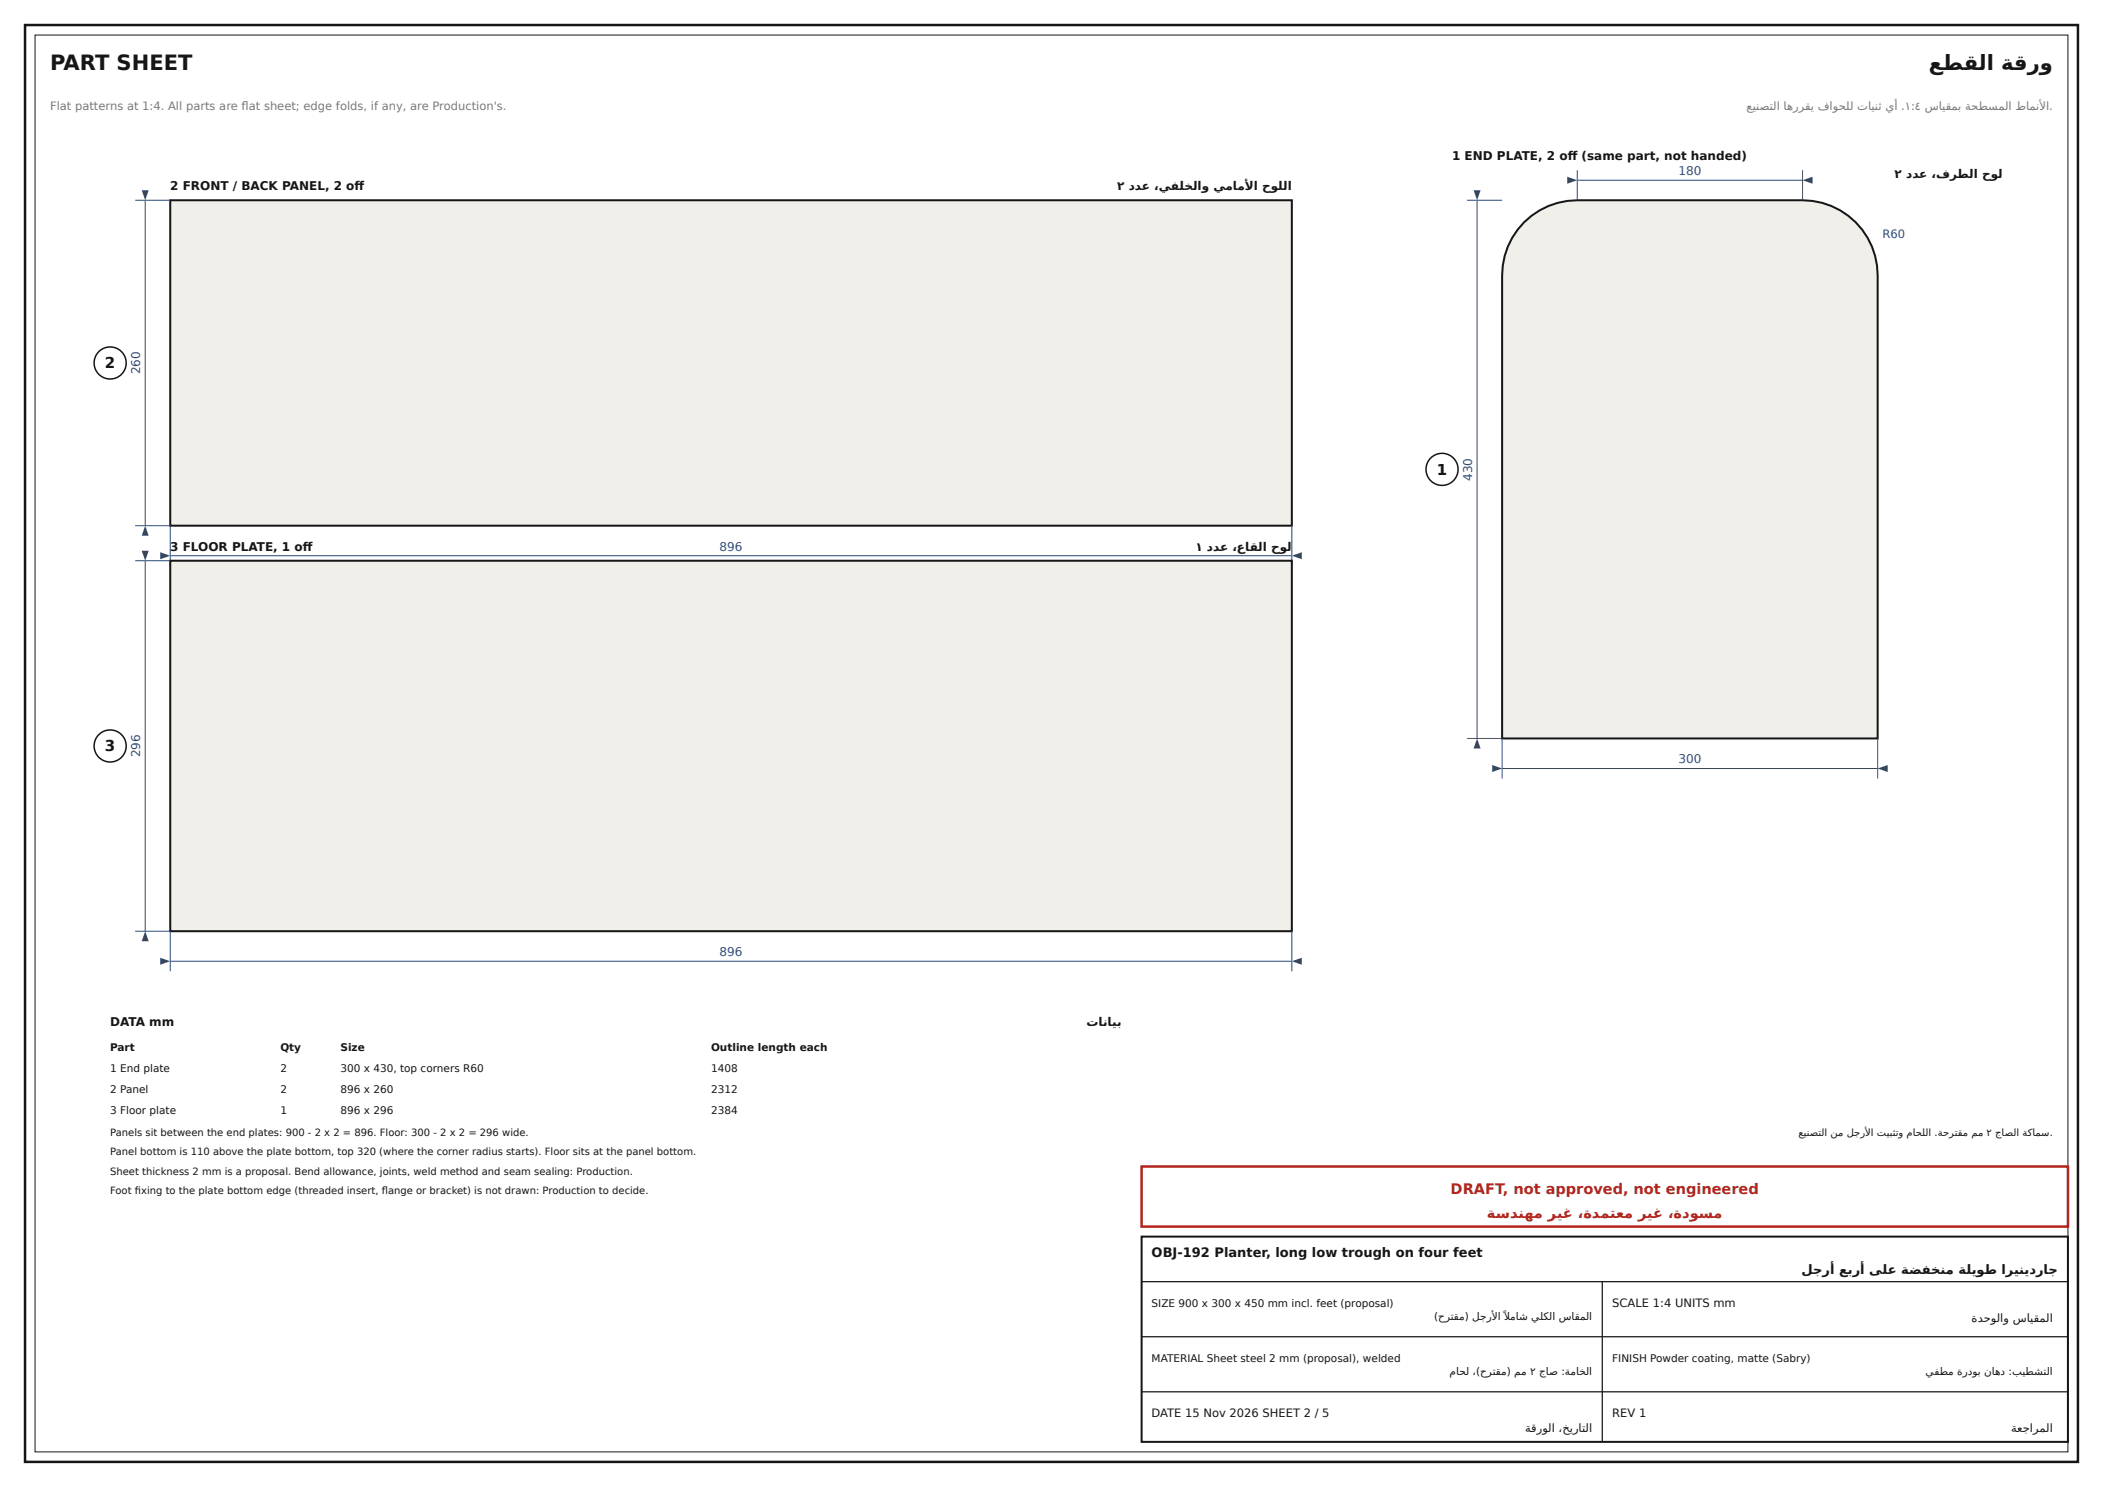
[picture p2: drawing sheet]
<svg xmlns="http://www.w3.org/2000/svg" width="420mm" height="297mm" viewBox="0 0 420 297" stroke-linecap="round" stroke-linejoin="round" font-family="sans-serif">
<defs><g id="words">
<g font-size="4.2" fill="#161616">
<text x="10" y="14">PART SHEET</text>
<text x="385.2" y="14">عطقلا ةقرو</text>
</g>
<g font-size="3" fill="#161616">
<text x="21" y="73.6">2</text>
<text x="287" y="94.8">1</text>
<text x="21" y="150.1">3</text>
</g>
<g font-size="2.9" fill="#b3261e">
<text x="289.7" y="238.4">DRAFT, not approved, not engineered</text>
<text x="297" y="243.2">ةسدنهم ريغ ،ةدمتعم ريغ ،ةدوسم</text>
</g>
<g font-size="2.6" fill="#161616">
<text x="230" y="251">OBJ-192 Planter, long low trough on four feet</text>
<text x="359.8" y="254.4">لجرأ عبرأ ىلع ةضفخنم ةليوط ارينيدراج</text>
</g>
<g font-size="2.4" fill="#161616">
<text x="290" y="32">1 END PLATE, 2 off</text>
<text x="315.9" y="32">(same part, not handed)</text>
<text x="378.4" y="35.5">٢ ددع ،فرطلا حول</text>
<text x="34" y="38">2 FRONT / BACK PANEL, 2 off</text>
<text x="223.1" y="38">٢ ددع ،يفلخلاو يمامأل ا حوللا</text>
<text x="34" y="110">3 FLOOR PLATE, 1 off</text>
<text x="238.7" y="110">١ ددع ،عاقلا حول</text>
<text x="22" y="205">DATA mm</text>
<text x="217" y="205">تانايب</text>
</g>
<g font-size="2.4" fill="#2a4a7a">
<text x="335.2" y="35">180</text>
<text x="28" y="74.8" transform="rotate(-90 28 74.8)">260</text>
<text x="294" y="96" transform="rotate(-90 294 96)">430</text>
<text x="143.7" y="110">896</text>
<text x="28" y="151.3" transform="rotate(-90 28 151.3)">296</text>
<text x="335.2" y="152.5">300</text>
<text x="143.7" y="191">896</text>
</g>
<g font-size="2.3" fill="#7a7a7a">
<text x="10" y="22">Flat patterns at 1:4. All parts are fl at sheet; edge folds, if any, are Production's.</text>
<text x="348.8" y="22">عينصتلا اهررقي فاوحلل تاينث يأ .١:٤ سايقمب ةحطسملا طامنأل ا.</text>
</g>
<text font-size="2.3" fill="#2a4a7a" x="376" y="47.5">R60</text>
<g font-size="2.3" fill="#161616">
<text x="322" y="261">SCALE 1:4 UNITS mm</text>
<text x="393.8" y="264">ةدحولاو سايقملا</text>
<text x="230" y="283">DATE 15 Nov 2026 SHEET 2 / 5</text>
<text x="304.6" y="286">ةقرولا ،خيراتلا</text>
<text x="322" y="283">REV 1</text>
<text x="401.7" y="286">ةعجارملا</text>
</g>
<g font-size="2.1" fill="#161616">
<text x="22" y="210">Part</text>
<text x="56" y="210">Qty</text>
<text x="68" y="210">Size</text>
<text x="142" y="210">Outline length each</text>
<text x="22" y="214.2">1 End plate</text>
<text x="56" y="214.2">2</text>
<text x="68" y="214.2">300 x 430, top corners R60</text>
<text x="142" y="214.2">1408</text>
<text x="22" y="218.4">2 Panel</text>
<text x="56" y="218.4">2</text>
<text x="68" y="218.4">896 x 260</text>
<text x="142" y="218.4">2312</text>
<text x="22" y="222.6">3 Floor plate</text>
<text x="56" y="222.6">1</text>
<text x="68" y="222.6">896 x 296</text>
<text x="142" y="222.6">2384</text>
<text x="230" y="261">SIZE 900 x 300 x 450 mm incl. feet (proposal)</text>
<text x="286.4" y="263.7">(حرتقم) لجرأل اًال ماش يلكلا ساقملا</text>
<text x="230" y="272">MATERIAL Sheet steel 2 mm (proposal), welded</text>
<text x="289.5" y="274.7">ماحل ،(حرتقم) مم ٢ جاص :ةماخلا</text>
<text x="322" y="272">FINISH Powder coating, matte (Sabry)</text>
<text x="384.6" y="274.7">يفطم ةردوب ناهد :بيطشتلا</text>
</g>
<g font-size="2" fill="#161616">
<text x="22" y="227">Panels sit between the end plates: 900 - 2 x 2 = 896. Floor: 300 - 2 x 2 = 296 wide.</text>
<text x="359.2" y="227">عينصتلا نم لجرأل ا تيبثتو ماحللا .ةحرتقم مم ٢ جاصلا ةكامس.</text>
<text x="22" y="230.8">Panel bottom is 110 above the plate bottom, top 320 (where the corner radius starts). Floor sits at the panel bottom.</text>
<text x="22" y="234.6">Sheet thickness 2 mm is a proposal. Bend allowance, joints, weld method and seam sealing: Production.</text>
<text x="22" y="238.4">Foot fi xing to the plate bottom edge (threaded insert, fl ange or bracket) is not drawn: Production to decide.</text>
</g>
</g></defs>
<path d="M5 5h410v287h-410z" fill="none" stroke="#161616" stroke-width=".5"/>
<path d="M7 7h406v283h-406z" fill="none" stroke="#161616" stroke-width=".2"/>
<path d="M228 247h185v41h-185z" fill="#fff"/>
<path d="M228 247h185v41h-185z" fill="none" stroke="#161616" stroke-width=".4"/>
<path d="M228 256h185M320 256v32M228 267h185M228 278h185" fill="none" stroke="#161616" stroke-width=".25"/>
<path d="M228 233h185v12h-185z" fill="#fff"/>
<path d="M228 233h185v12h-185z" fill="none" stroke="#b3261e" stroke-width=".5"/>
<path d="M34 40h224v65h-224z" fill="#f1efe9"/>
<path d="M34 40h224v65h-224z" fill="none" stroke="#161616" stroke-width=".4"/>
<path d="M34 111h224" fill="none" stroke="#2a4a7a" stroke-width=".2"/>
<g fill="#2a4a7a">
<path d="M32 110.3l2 .7-2 .7z"/>
<path d="M258 111l2-.7v1.4z"/>
</g>
<path d="M29 40v65M34 105v8M258 105v8" fill="none" stroke="#2a4a7a" stroke-width=".2"/>
<g fill="#2a4a7a">
<path d="M28.3 38h1.4l-.7 2z"/>
<path d="M29 105l.7 2h-1.4z"/>
</g>
<path d="M27 40h7M27 105h7" fill="none" stroke="#2a4a7a" stroke-width=".2"/>
<circle cx="22" cy="72.5" r="3.2" fill="#fff"/>
<circle cx="22" cy="72.5" r="3.2" fill="none" stroke="#161616" stroke-width=".3"/>
<path d="M34 112h224v74h-224z" fill="#f1efe9"/>
<path d="M34 112h224v74h-224z" fill="none" stroke="#161616" stroke-width=".4"/>
<path d="M34 192h224" fill="none" stroke="#2a4a7a" stroke-width=".2"/>
<g fill="#2a4a7a">
<path d="M32 191.3l2 .7-2 .7z"/>
<path d="M258 192l2-.7v1.4z"/>
</g>
<path d="M29 112v74M34 186v8M258 186v8" fill="none" stroke="#2a4a7a" stroke-width=".2"/>
<g fill="#2a4a7a">
<path d="M28.3 110h1.4l-.7 2z"/>
<path d="M29 186l.7 2h-1.4z"/>
</g>
<path d="M27 112h7M27 186h7" fill="none" stroke="#2a4a7a" stroke-width=".2"/>
<circle cx="22" cy="149" r="3.2" fill="#fff"/>
<circle cx="22" cy="149" r="3.2" fill="none" stroke="#161616" stroke-width=".3"/>
<path d="M304.4 44.4a15 15 0 0 1 10.6-4.4h45a15 15 0 0 1 15 15v92.5h-75v-92.5a15 15 0 0 1 4.4-10.6z" fill="#f1efe9"/>
<path d="M304.4 44.4a15 15 0 0 1 10.6-4.4h45a15 15 0 0 1 15 15v92.5h-75v-92.5a15 15 0 0 1 4.4-10.6z" fill="none" stroke="#161616" stroke-width=".4"/>
<path d="M300 153.5h75" fill="none" stroke="#2a4a7a" stroke-width=".2"/>
<g fill="#2a4a7a">
<path d="M298 152.8l2 .7-2 .7z"/>
<path d="M375 153.5l2-.7v1.4z"/>
</g>
<path d="M295 40v107.5M300 147.5v8M375 147.5v8" fill="none" stroke="#2a4a7a" stroke-width=".2"/>
<g fill="#2a4a7a">
<path d="M294.3 38h1.4l-.7 2z"/>
<path d="M295 147.5l.7 2h-1.4z"/>
</g>
<path d="M315 36h45M293 40h7M293 147.5h7" fill="none" stroke="#2a4a7a" stroke-width=".2"/>
<g fill="#2a4a7a">
<path d="M313 35.3l2 .7-2 .7z"/>
<path d="M360 36l2-.7v1.4z"/>
</g>
<path d="M315 34v6M360 34v6" fill="none" stroke="#2a4a7a" stroke-width=".2"/>
<circle cx="288" cy="93.7" r="3.2" fill="#fff"/>
<circle cx="288" cy="93.7" r="3.2" fill="none" stroke="#161616" stroke-width=".3"/>
<use href="#words"/>
</svg>
